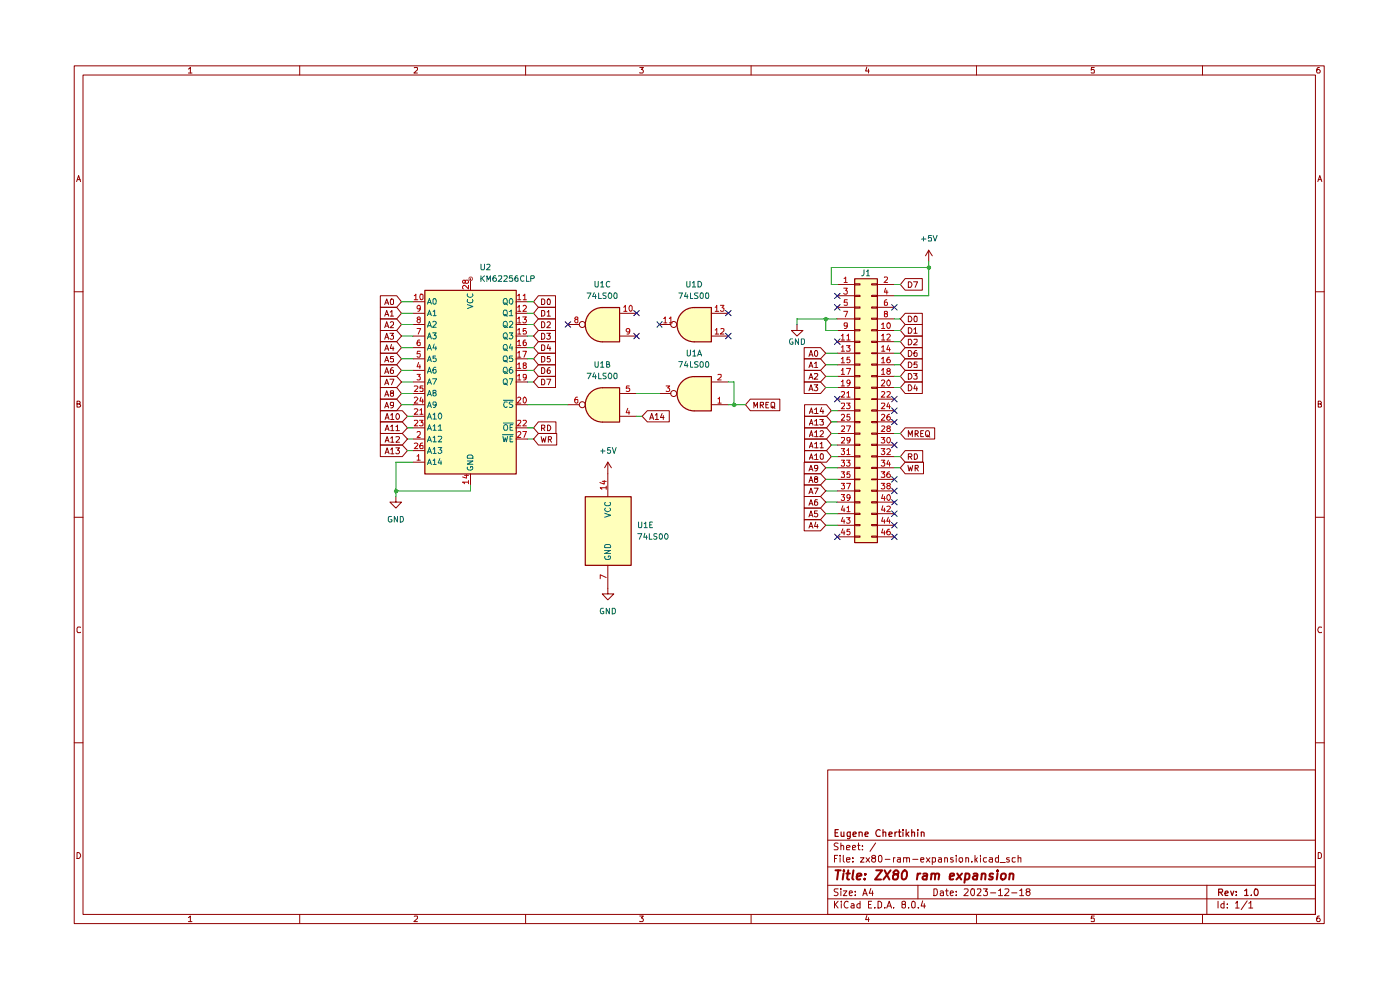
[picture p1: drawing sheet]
<svg xmlns="http://www.w3.org/2000/svg" width="297mm" height="210mm" viewBox="0 0 297 210" stroke-linecap="round" stroke-linejoin="round" font-family="sans-serif">
<g fill="none" stroke="#910000" stroke-width=".21">
<path d="M15.7 14h265.2v181.9h-265.2zM17.6 15.9h261.5v178.1h-261.5zM40 14.6l.4-.3v1.2M40 15.5h.7M63.6 14v1.9M87.9 14.4l.6-.1 .1 .5-.8 .7h.8M111.5 14v1.9M135.7 14.3h.8l-.4 .4 .4 .3-.1 .4h-.7M159.3 14v1.9M183.9 14.2l-.3 .9h.8M184.2 14.6v.9M207.2 14v1.9"/>
<path d="M232.2 14.3h-.6l-.1 .6 .1-.2h.4l.2 .2v.5h-.7M255.1 14v1.9M279.9 14.3a.55 .55 0 0 0-.6 .5l.2 .7h.4l.2-.3v-.2l-.3-.3h-.2l-.3 .3M16.3 38.5l.4-1.2 .4 1.2M16.4 38.1h.6M279.6 38.5l.4-1.2 .4 1.2M279.7 38.1h.5M15.7 61.9h1.9M279.1 61.9h1.8M16.3 85.7h.6v-.5l-.6-.1v1.3h.5l.3-.5-.3-.2M279.7 85.7h.5l.1-.4-.2-.2h-.4v1.3h.5l.1-.1v-.5l-.2-.1M15.7 109.7h1.9"/>
<path d="M279.1 109.7h1.8M17.1 133.1l-.6-.1-.2 .3v.6l.2 .3 .6-.1M280.3 133.1l-.5-.1-.2 .5 .2 .7 .5-.1M15.7 157.6h1.9M279.1 157.6h1.8M175.6 163.3h103.5v30.7h-103.5zM175.6 178.2h103.5M177.8 178.9l-.6-.1-.2 .4v.2a.56 .56 0 0 1 .6 .2 .56 .56 0 0 1 0 .7h-.6M178.4 179.5l.2-.2 .4 .2v.8M178.4 178.8v1.5M179.6 179.8l.7-.1v-.3l-.5-.1-.2 .2 .1 .8h.6M180.8 179.8l.7-.1-.1-.4h-.4l-.2 .2v.6l.1 .2h.5"/>
<path d="M181.9 179.3h.6M182.1 178.8v1.3l.1 .2h.3M183 179.4v.1M185.8 178.8l-1.2 1.8M16.3 180.8a.65 .65 0 0 1 .8 .7 .65 .65 0 0 1-.8 .6zM40 194.6l.4-.3v1.2M40 195.5h.7M63.6 194v1.9M87.9 194.4l.6-.1 .1 .5-.8 .7h.8M111.5 194v1.9M135.7 194.3h.8l-.4 .4 .4 .3-.1 .4h-.7M159.3 194v1.9"/>
<path d="M175.6 190.7h103.5M175.6 187.8h103.5M175.6 183.9h103.5M177 191.2v1.4M177 182.1h.5M177.2 191.9l.6 .7M177.7 181.4h-.7v1.5M177.8 188.5l-.8 .1v.5l.6 .2 .2 .4-.3 .3-.5-.1M177.8 191.2l-.8 .8M178.2 181.4v.2M178.2 181.9v1M178.4 188.5v.1"/>
<path d="M178.4 189v1M178.5 191.2v.1M178.5 191.7v.9M178.9 189h.8l-.8 1h.8M178.9 181.4v1.2l.3 .3M179.6 182.4l.7-.1v-.4h-.6l-.1 .2 .1 .7h.6M179.9 191.3a.7 .7 0 0 0-.9 .5 .7 .7 0 0 0 .6 .8l.3-.1M180.2 189.5l.6-.2-.1-.3-.4 .1-.1 .6 .1 .3 .5-.1M180.6 191.8l.4-.1 .2 .2v.7M180.9 182.7v.2M180.9 181.9v.2M181.2 192l-.7 .3 .2 .3 .5-.1"/>
<path d="M181.4 189.8v.2M181.4 189.1v.1M182.5 191.8a.45 .45 0 0 0-.7 .1l.1 .6h.6M182.5 191.2v1.4M182.5 181.9h.8l-.8 1h.8M183 180.2v.1M183 190l.5-1.5 .5 1.5M183.1 189.6h.8M183.7 181.9l.8 1M183.9 194.2l-.3 .9h.8M184.2 194.6v.9M184.2 191.9h.5"/>
<path d="M184.5 181.9l-.8 1M184.7 188.5l-.3 1h.8M184.9 191.2h-.7v1.4h.7M185.1 189v1M185.2 182l-.2-.1-.1-.2a.46 .46 0 0 1 .4-.3 .46 .46 0 0 1 .5 .3l-.1 .2-.8 .4v.3a.46 .46 0 0 0 .4 .3 .46 .46 0 0 0 .5-.3v-.3l-.3-.3M185.6 192.5v.1M186.3 191.2h.3l.4 .3v.8l-.4 .3h-.3zM186.3 181.7l.4-.3a.8 .8 0 0 1 .4 .8 .8 .8 0 0 1-.4 .7l-.4-.3zM187.7 192.5v.1M187.8 182.3h1M188.1 192.6l.5-1.4 .5 1.4M188.3 192.2h.7"/>
<path d="M189.6 192.5v.1M189.6 181.9v1M189.9 181.9h-.2l-.1 .3M190.4 181.9h.6v1M191 182.3h-.4l-.3 .2 .3 .4 .4-.1M191.6 191.9l-.3-.2v-.4l.3-.1 .4 .1v.5l-.7 .1v.6a.48 .48 0 0 0 .7 0 .48 .48 0 0 0 0-.6h-.1M191.7 182l.6-.1 .1 1M191.7 181.9v1M192.4 182.1v-.2h.5l.1 1M192.8 192.5v.1M193.5 191.3l.3-.1 .3 .2v1.1h-.6zM193.6 182.3h1.1"/>
<path d="M194.7 187.8v2.9M194.8 192.5v.1M195.3 182.4l.7-.1-.1-.4h-.5l-.1 .2 .1 .7h.5M195.7 191.1l-.3 1.1h.9M196.1 191.7v.9M196.5 181.9l.8 1M197.3 181.9l-.8 1M197.8 182.8l.4 .1 .3-.2-.1-.8h-.6v1.5M198.1 188.5h.5a.83 .83 0 0 1 .2 .9 .83 .83 0 0 1-.7 .6zM199.1 181.9h.5l.1 1M199.5 189.1h.6v.9M199.7 182.3h-.5l-.2 .2 .2 .4 .5-.1"/>
<path d="M200.1 189.3l-.6 .2v.4h.6M200.4 182l.5-.1 .1 1M200.4 181.9v1M200.6 189h.6M200.8 188.5v1.2l.4 .3M201.6 189.5l.7-.2-.1-.2-.4-.1-.2 .2 .1 .7h.5M202.2 181.9h-.5v.4l.6 .3-.3 .3-.3-.1M202.9 189.8v.2M202.9 189.1v.1M202.9 181.4v.2M202.9 181.9v1M203.5 182l.6-.1v.9a.45 .45 0 0 1-.6-.2z"/>
<path d="M204.6 188.6l.6-.1 .2 .4-.9 1.1h.9M204.9 182l.5-.1 .1 1M204.9 181.9v1M206.1 188.6l.5-.1a1.1 1.1 0 0 1-.2 1.5l-.3-.2-.2-.4zM206.2 182.7v.2M206.8 181.4v1.5M207 182.3l.3 .6M207.2 194v1.9M207.3 188.6l.7-.1 .1 .4-.8 1.1h.8M207.3 181.9l-.5 .6M208 181.4v.2M208 181.9v1"/>
<path d="M208.6 188.5h.9l-.5 .6 .5 .1v.6l-.3 .2h-.4l-.2-.2M209.3 181.9h-.5l-.2 .3v.4l.3 .3 .4-.1M209.9 181.9h.6l.1 1M210.1 189.4h1.1M210.6 182.3h-.5l-.3 .2 .3 .4 .5-.1M211.8 188.9l.5-.4v1.5M211.8 181.9h-.6v.3v.6h.6M211.8 190h.9M211.8 181.4v1.5M212.2 183h1.1M213.2 188.6l.7-.1 .1 .4-.9 1.1h.9M214.1 181.9h-.5l-.1 .2 .6 .4v.3h-.6"/>
<path d="M214.6 189.4h1.1M215.4 181.9h-.6l-.1 .3 .1 .6h.6M216 182l.6-.1v1M216 181.4v1.5M216.3 188.9l.4-.4v1.5M216.3 190h.9M218 189.1l-.3-.2 .1-.4 .6 .1 .1 .3-.2 .2a.46 .46 0 0 0-.7 .5 .46 .46 0 0 0 .7 .4 .46 .46 0 0 0 .3-.4 .46 .46 0 0 0-.3-.5M232.2 194.3h-.6l-.1 .6 .1-.2h.4l.2 .2v.5h-.7M255.1 194v1.9M256 187.8v6.2M258.4 191.2v1.4M259.7 191.8l-.5-.1-.2 .2 .1 .6h.6"/>
<path d="M259.7 191.2v1.4M260.3 192.5v.1M260.3 191.8v.1M262.1 191.6l.4-.4v1.4M262.1 192.6h.8M264.6 191.1l-1.3 1.9M264.9 191.6l.4-.2v-.2v1.4M264.9 192.6h.9M279.7 180.8h.3l.3 .4v.6l-.3 .3h-.3zM279.9 194.3a.55 .55 0 0 0-.6 .5l.2 .7h.4l.2-.3v-.2l-.3-.3h-.2l-.3 .3"/>
</g>
<g fill="none" stroke="#910000" stroke-width=".25">
<path d="M177.2 176.7h.5M177.8 176h-.6v1.4h.6M178.4 176.5l.1 .9 .5-.1M179 176.5v.9M180.4 176.5v1.2l-.3 .2-.3-.1M180.4 176.6l-.4-.1-.3 .2 .1 .7h.6M181 177l.6-.2-.1-.3-.5 .2v.5l.1 .2h.5M182.2 176.7l.3-.2 .4 .2v.7M182.2 176.5v.9M183.5 177l.7-.2-.2-.3h-.3l-.2 .2v.5l.1 .2h.5M186.7 176.1h-.1a.73 .73 0 0 0-.8 .4 .73 .73 0 0 0 .3 .9l.6-.1M187.3 176.7l.3-.2 .3 .1v.8"/>
<path d="M187.3 176v1.4M188.6 177l.7-.2-.1-.2-.4-.1-.2 .2 .1 .7h.5M189.9 176.5v.9M190.3 176.5l-.4 .2M190.5 176.5h.6M190.8 176v1.4h.3M191.6 176v.1M191.6 176.5v.9M192.2 176v1.4M192.4 176.9l.4 .5M192.8 176.5l-.6 .5M193.4 176.7l.3-.2 .3 .1v.8"/>
<path d="M193.4 176v1.4M194.7 176v.1M194.7 176.5v.9M195.5 176.7l.1-.2 .4 .2v.7M195.5 176.5v.9M258.5 189.3h.7l.2-.3-.1-.3-.8-.1v1.3M258.9 189.3l.5 .6M259.9 189.5l.7-.1-.2-.4-.4 .1-.1 .7 .1 .1h.5M261.1 189l.3 .9 .3-.9M262.3 189.9h.1M262.3 189.1v.2M264 188.9l.5-.3v1.3"/>
<path d="M264 189.9h.8M265.5 189.9h.1M266.2 188.6a.73 .73 0 0 1 .8 .5 .73 .73 0 0 1-.3 .8h-.5l-.1-.5z"/>
</g>
<g fill="none" stroke="#910000" stroke-width=".42">
<path d="M177.2 184.6h1.1M177.8 184.6l-.2 2M178.9 185.3l-.1 1.3M179 184.6v.3M179.5 185.3h.8M180 184.6l-.3 1.7 .4 .3M181.1 184.6l-.3 1.7 .3 .3M181.7 186l1.1-.3-.1-.3a.6 .6 0 0 0-.9 .1v1h.7M183.4 186.4v.2M183.6 185.4l.1 .1h-.2l.1-.1-.1 .1M185.9 184.6h1.3l-1.6 2h1.3M187.7 184.6l1 2"/>
<path d="M188.9 184.6l-1.5 2M189.9 185.5l-.4-.5 .4-.4h.4l.3 .5-.1 .3-1 .2-.1 .8 .3 .2h.4l.4-.4v-.4l-.3-.3M191.6 184.8l.5-.2 .2 .3a1.29 1.29 0 0 1-.5 1.7l-.4-.2a1.44 1.44 0 0 1 .2-1.6zM194.7 185.3l-.2 1.3M195.3 185.3l-.4 .1-.2 .2M195.9 185.4h.7v1.2M196.6 185.7a.85 .85 0 0 0-.9 .4l.3 .5 .6-.1M197.6 185.5l.3-.2 .4 .1v1.2M197.7 185.3l-.2 1.3M198.4 185.5a.47 .47 0 0 1 .4-.2 .47 .47 0 0 1 .5 .2l-.2 1.1M201.5 186l.9-.3v-.3l-.6-.1-.3 .2v1h.7M203.1 185.3l.8 1.3"/>
<path d="M204.1 185.3l-1.2 1.3M204.8 185.4l.6-.1 .2 .2v.7l-.4 .4-.5-.1M204.8 185.3l-.2 1.9M206.5 185.4h.8l-.1 1.2M207.3 185.7a.85 .85 0 0 0-.9 .4l.2 .5 .6-.1M208.2 185.5l.4-.2 .4 .1v1.2M208.3 185.3l-.1 1.3M210.7 185.4l-.5-.1-.3 .2 .2 .5 .5 .1-.1 .4h-.7M211.6 184.6v.3M211.6 185.3l-.1 1.3M212.5 185.5l.6-.2 .3 .3-.1 .6-.4 .4-.4-.1-.2-.3zM214.2 185.5l.3-.2 .4 .1v1.2"/>
<path d="M214.2 185.3l-.1 1.3"/>
</g>
<g fill="#ffb">
<path d="M125.2 83.3a3.6 3.6 0 0 1 2.5-1.1v7.3a3.6 3.6 0 0 1-3.3-2.3 3.6 3.6 0 0 1 .8-3.9z"/>
<path d="M127.8 82.2h3.6v7.3h-3.6z"/>
<path d="M90.1 61.5h19.4v39h-19.4z"/>
<path d="M124.1 105.3h9.8v14.6h-9.8z"/>
<path d="M125.2 66.3a3.6 3.6 0 0 1 2.5-1.1v7.3a3.6 3.6 0 0 1-3.3-2.3 3.6 3.6 0 0 1 .8-3.9z"/>
<path d="M127.8 65.2h3.6v7.3h-3.6z"/>
<path d="M144.7 80.9a3.6 3.6 0 0 1 2.5-1.1v7.3a3.6 3.6 0 0 1-3.3-2.2 3.6 3.6 0 0 1 .8-4z"/>
<path d="M147.2 79.8h3.7v7.3h-3.7z"/>
<path d="M144.7 66.3a3.6 3.6 0 0 1 2.5-1.1v7.3a3.6 3.6 0 0 1-3.3-2.3 3.6 3.6 0 0 1 .8-3.9z"/>
<path d="M147.2 65.2h3.7v7.3h-3.7z"/>
<path d="M181.3 59.1h4.8v56h-4.8z"/>
</g>
<path d="M181.3 59.1h4.8v56h-4.8zM90.1 61.6h19.4v38.9h-19.4zM127.8 65.2a3.6 3.6 0 0 0-3.6 3.7 3.6 3.6 0 0 0 3.6 3.6M127.8 65.2h3.6v7.3h-3.6M144.7 66.3a3.6 3.6 0 0 1 2.6-1.1h3.6v7.3h-3.6a3.6 3.6 0 0 1-3.4-2.2 3.6 3.6 0 0 1 .8-4zM127.8 82.3a3.6 3.6 0 0 0-3.6 3.6 3.6 3.6 0 0 0 3.6 3.6M127.8 82.3h3.6v7.2h-3.6M144.7 81a3.6 3.6 0 0 1 2.6-1.1h3.6v7.3h-3.6a3.6 3.6 0 0 1-3.4-2.3 3.6 3.6 0 0 1 .8-3.9zM124.2 105.4h9.7v14.5h-9.7z" fill="none" stroke="#910000" stroke-width=".25"/>
<g fill="none" stroke="#910000" stroke-width=".21">
<path d="M99.8 59.1v2.4M192 59.1h3.7v2.4h-3.7l-1-1.1zM192.7 59.8a.66 .66 0 0 1 .7 .4 .66 .66 0 0 1-.2 .8h-.5zM193.8 59.8h.8l-.5 1.2M197 53.1l-.7 1.2M197 53.1v2.4M197 53.1l.8 1.2M80.7 72.5h3.5l1 1.2-1 1.2h-3.5zM80.7 77.4h3.5l1 1.2-1 1.2h-3.5zM80.7 70.1h3.5l1 1.2-1 1.2h-3.5zM80.7 74.9h3.5l1 1.2-1 1.3h-3.5zM80.7 65.2h3.5l1 1.3-1 1.1h-3.5z"/>
<path d="M80.7 67.6h3.5l1 1.2-1 1.3h-3.5zM80.7 62.7h3.5l1 1.3-1 1.2h-3.5zM80.7 79.8h3.5l1 1.2-1 1.2h-3.5zM81.6 74.3l.4-1.2 .5 1.2M81.6 79.2l.4-1.2 .5 1.2M81.6 72l.4-1.3 .5 1.3M81.6 76.8l.4-1.2 .5 1.2M81.6 67.1l.4-1.2 .5 1.2M81.6 69.5l.4-1.3 .5 1.3M81.6 64.6l.4-1.2 .5 1.2M81.8 74h.6M81.8 78.9h.6"/>
<path d="M81.8 71.5h.6M81.8 76.5h.6M81.8 66.7h.6M81.8 69.2h.6M81.8 64.3h.6M82.7 70.7h.8l-.4 .5 .4 .1v.5l-.3 .2h-.3l-.2-.2M82.8 66.2l.3-.3v1.2M82.8 68.4l.2-.2 .4 .1 .1 .5-.8 .7h.8M82.8 67.1h.7M82.9 63.5l.3-.1 .3 .3v.7l-.2 .2-.4-.1zM83.1 73.1l-.3 .8h.8M83.4 78a.72 .72 0 0 0-.6 .5 .72 .72 0 0 0 .3 .7l.4-.1-.1-.5a.36 .36 0 0 0-.6 .1"/>
<path d="M83.4 73.6v.7M83.5 75.6h-.6l-.1 .5h.7v.6h-.7M87.6 64h2.5M87.6 66.5h2.5M87.6 68.8h2.5M87.6 71.3h2.5M87.6 73.7h2.5M87.6 76.1h2.5M87.6 78.6h2.5M109.5 64h2.4M109.5 66.5h2.4M109.5 68.8h2.4"/>
<path d="M109.5 71.3h2.4M109.5 73.7h2.4M109.5 76.1h2.4M109.5 78.6h2.4M114.2 65.2h3.7v2.4h-3.7l-1-1.1zM114.2 72.5h3.7v2.4h-3.7l-1-1.2zM114.2 79.8h3.7v2.4h-3.7l-1-1.2zM114.2 74.9h3.7v2.5h-3.7l-1-1.3zM114.2 77.4h3.7v2.4h-3.7l-1-1.2zM114.2 67.6h3.7v2.5h-3.7l-1-1.3zM114.2 62.7h3.7v2.5h-3.7l-1-1.2zM114.2 70.1h3.7v2.4h-3.7l-1-1.2z"/>
<path d="M114.9 65.9h.5l.2 .2v.7l-.4 .3h-.3zM114.9 73.1h.3l.4 .3v.7l-.2 .2h-.5zM114.9 75.6h.5l.2 .3v.6l-.4 .3h-.3zM114.9 78h.3l.4 .3v.6l-.4 .3h-.3zM114.9 68.2h.3l.4 .4v.6l-.4 .3h-.3zM114.9 63.4h.3l.4 .3v.6l-.2 .3h-.5zM114.9 70.7h.3l.4 .3v.6l-.4 .4h-.3zM116 70.7h.8l-.5 .5h.4v.7l-.5 .1-.2-.2M116.1 66.2l.3-.3v1.2M116.1 68.4l.4-.2 .3 .5-.8 .8h.8M116.1 67.1h.7M116.2 63.5l.3-.1a.86 .86 0 0 1 .1 1.2l-.4-.1z"/>
<path d="M116.3 73.1l-.2 .8h.7M116.7 75.6h-.5l-.1 .5h.6v.6h-.6M116.7 78a.72 .72 0 0 0-.6 .5 .72 .72 0 0 0 .2 .7h.4l.1-.5a.35 .35 0 0 0-.4-.2 .35 .35 0 0 0-.3 .2M116.7 73.6v.7M120.5 68.8h2.3M131.4 66.5h3.6M131.4 71.3h3.6M139.9 68.8h2.4M150.9 66.5h3.6M150.9 71.3h3.6M169.1 68.8v1.3h1.2l-1.2 1.2-1.2-1.2h1.2M170.6 76.1h3.5l1.1 1.3-1.1 1.2h-3.5z"/>
<path d="M170.6 73.7h3.5l1.1 1.2-1.1 1.2h-3.5zM170.6 78.6h3.5l1.1 1.2-1.1 1.2h-3.5zM171.6 78l.4-1.2 .5 1.2M171.6 75.6l.4-1.3 .5 1.3M171.7 77.6h.6M171.7 75.3h.6M172.8 77.1l.3-.3v1.2M172.8 79.3l.6-.1 .1 .4-.8 .8h.8M172.8 78h.7M173.1 74.3a.68 .68 0 0 1 .4 .7 .68 .68 0 0 1-.4 .6l-.3-.2v-.8zM177.6 60.4h3.7M177.6 70.1h3.7"/>
<path d="M177.6 72.5h3.7M177.6 74.9h3.7M177.6 77.4h3.7M177.6 79.8h3.7M177.6 62.7h3.7M177.6 65.2h3.7M177.6 67.6h3.7M181.3 79.7h1.2v.2h-1.2zM181.3 77.2h1.2v.3h-1.2zM181.3 74.8h1.2v.2h-1.2zM181.3 72.4h1.2v.2h-1.2zM181.3 69.9h1.2v.3h-1.2z"/>
<path d="M181.3 67.5h1.2v.2h-1.2zM181.3 65.1h1.2v.3h-1.2zM181.3 62.7h1.2v.2h-1.2zM181.3 60.2h1.2v.2h-1.2zM184.9 79.7h1.2v.2h-1.2zM184.9 77.2h1.2v.3h-1.2zM184.9 74.8h1.2v.2h-1.2zM184.9 72.4h1.2v.2h-1.2zM184.9 69.9h1.2v.3h-1.2zM184.9 67.5h1.2v.2h-1.2zM184.9 65.1h1.2v.3h-1.2zM184.9 62.7h1.2v.2h-1.2z"/>
<path d="M184.9 60.2h1.2v.2h-1.2zM186.1 60.4h3.6M186.1 70.1h3.6M186.1 72.5h3.6M186.1 74.9h3.6M186.1 77.4h3.6M186.1 79.8h3.6M186.1 62.7h3.6M186.1 65.2h3.6M186.1 67.6h3.6M192 68.8h3.7v2.5h-3.7l-1-1.2zM192 66.5h3.7v2.3h-3.7l-1-1.2z"/>
<path d="M192 71.3h3.7v2.4h-3.7l-1-1.2zM192 76.1h3.7v2.5h-3.7l-1-1.2zM192 73.7h3.7v2.4h-3.7l-1-1.2zM192 78.6h3.7v2.4h-3.7l-1-1.2zM192.7 69.5a.66 .66 0 0 1 .7 .4 .66 .66 0 0 1-.2 .8h-.5zM192.7 67.1a.66 .66 0 0 1 .7 .3 .66 .66 0 0 1-.2 .8h-.5zM192.7 72h.5a.66 .66 0 0 1 .2 .8 .66 .66 0 0 1-.7 .3zM192.7 76.8a.66 .66 0 0 1 .7 .4 .66 .66 0 0 1-.2 .8h-.5zM192.7 74.3a.65 .65 0 0 1 .8 .7 .65 .65 0 0 1-.8 .6zM192.7 79.2h.5a.66 .66 0 0 1 .2 .8 .66 .66 0 0 1-.7 .4zM193.8 79.2h.8l-.5 .5 .5 .1v.5h-.8M193.9 69.8l.3-.3v1.2"/>
<path d="M193.9 72h.6l.1 .5-.8 .6h.8M193.9 70.7h.7M194 67.1h.3l.3 .2v.8l-.2 .1h-.4zM194.5 74.3h-.3a.93 .93 0 0 0-.2 1.2l.4 .1 .2-.2v-.5l-.6-.1-.1 .2M194.6 76.8h-.6l-.1 .6 .2-.2h.3l.2 .2v.5h-.7M80.7 91.9h4.6l1.1 1.2-1.1 1.3h-4.6zM80.7 89.5h4.6l1.1 1.3-1.1 1.1h-4.6zM80.7 94.4h4.6l1.1 1.2-1.1 1.3h-4.6zM80.7 82.2h3.5l1 1.3-1 1.2h-3.5zM80.7 87.1h4.6l1.1 1.2-1.1 1.2h-4.6zM80.7 84.7h3.5l1 1.1-1 1.3h-3.5zM81.6 84.1l.4-1.2 .5 1.2"/>
<path d="M81.6 86.5l.4-1.2 .5 1.2M81.6 81.6l.4-1.2 .5 1.2M81.7 93.8l.4-1.2 .4 1.2M81.7 91.4l.4-1.2 .4 1.2M81.7 96.3l.4-1.3 .4 1.3M81.7 89l.4-1.3 .4 1.3M81.8 88.6h.6M81.8 93.5h.6M81.8 91h.6M81.8 95.9h.6M81.8 83.7h.6M81.8 86.2h.6"/>
<path d="M81.8 81.3h.6M82.7 80.4h.9l-.5 1.2M82.9 93l.3-.4v1.2M82.9 90.5l.3-.3v1.2M82.9 95.4l.3-.4v1.3M82.9 88.1l.3-.4v1.3M82.9 89h.7M82.9 93.8h.7M82.9 91.4h.7M82.9 96.3h.7M83.1 83.4l-.3-.3 .1-.2 .6 .1v.3l-.3 .1a.35 .35 0 0 0-.4 .4 .35 .35 0 0 0 .6 .2l.1-.5-.3-.1M83.5 85.8l-.1 .2h-.5v-.7l.6 .1v.8l-.2 .2-.4 .1"/>
<path d="M84 92.7l.6-.1 .1 .2v.3l-.7 .7h.7M84 90.5l.3-.3v1.2M84 95h.7l-.4 .5 .4 .1v.4l-.2 .3h-.3l-.2-.2M84 91.4h.7M84.2 87.8l.1-.1a.68 .68 0 0 1 .5 .6 .68 .68 0 0 1-.5 .7 .81 .81 0 0 1-.1-1.2zM87.6 88.3h2.5M87.6 83.5h2.5M87.6 85.8h2.5M87.6 98h2.5M87.6 81h2.5M87.6 93.1h2.5M87.6 90.8h2.5"/>
<path d="M87.6 95.6h2.5M109.5 85.8h2.4M109.5 81h2.4M109.5 93.1h2.4M109.5 90.8h2.4M114.2 91.9h3.9v2.5h-3.9l-1-1.3zM114.2 89.5h3.7v2.4h-3.7l-1-1.1zM114.8 92.6l.3 1.2 .2-.8 .3 .8 .2-1.2M114.9 80.4h.3l.4 .4v.6l-.2 .2h-.5zM114.9 90.8h.5l.2-.1v-.4l-.7-.1v1.2M115.2 90.8l.4 .6M116 80.4h.8l-.5 1.2"/>
<path d="M116.2 90.2a.66 .66 0 0 1 .6 .4 .66 .66 0 0 1-.2 .8h-.4zM116.3 93.2h.5l.2-.4-.2-.2h-.5v1.2M116.6 93.2l.4 .6M120.5 85.8h2.3M128.9 98v7.3M128.9 98l-.6 1.2M128.9 98l.8 1.2M131.4 88.3h3.6M131.4 83.5h3.6M137.3 87.1h4.7v2.4h-4.7l-1.1-1.2zM137.8 89l.5-1.3 .4 1.3M137.9 88.6h.6"/>
<path d="M139 88.1l.4-.4v1.3M139 89h.7M139.9 83.5h2.4M140.5 87.7l-.4 .9h.8M140.7 88.1v.9M150.9 85.8h3.6M150.9 81h3.6M159.2 84.7h6.2v2.4h-6.2l-1-1.3zM159.9 86.5v-1.2l.4 .9 .4-.9v1.2M161.3 85.9l.7-.1v-.4l-.7-.1v1.2M161.5 85.9l.5 .6M162.5 85.8h.4"/>
<path d="M163.1 85.3h-.6v1.2h.6M163.7 86.2l.7 .4M163.7 85.3h.5l.1 .2v.9l-.2 .1-.5-.1v-.9zM170.6 98h3.5l1.1 1.2-1.1 1.3h-3.5zM170.6 81h3.5l1.1 1.2-1.1 1.3h-3.5zM170.7 95.6h4.6l1.1 1.3-1.1 1.1h-4.6zM170.7 93.1h4.6l1.1 1.3-1.1 1.2h-4.6zM170.7 90.8h4.6l1.1 1.1-1.1 1.2h-4.6zM170.7 85.8h4.6l1.1 1.3-1.1 1.2h-4.6zM170.7 88.3h4.6l1.1 1.2-1.1 1.3h-4.6zM171.6 99.9l.4-1.2 .5 1.2M171.6 80.4l.4-1.2 .5 1.2"/>
<path d="M171.6 82.9l.4-1.3 .5 1.3M171.7 97.4l.4-1.1 .4 1.1M171.7 95l.4-1.2 .4 1.2M171.7 92.6l.4-1.2 .4 1.2M171.7 87.7l.4-1.2 .4 1.2M171.7 90.2l.4-1.2 .4 1.2M171.7 99.6h.6M171.7 80.1h.6M171.7 82.5h.6M171.8 97.1h.6M171.8 94.7h.6M171.8 92.3h.6"/>
<path d="M171.8 87.4h.6M171.8 89.8h.6M172.7 81.6h.8l-.4 .5 .4 .3-.1 .4-.5 .1-.2-.2M172.8 96.6l.4-.3v1.1M172.8 94.1l.4-.3v1.2M172.8 91.7l.4-.3v1.2M172.8 86.9l.4-.4v1.2M172.8 89.3l.4-.3v1.2M172.8 97.4h.8M172.8 95h.8M172.8 92.6h.8M172.8 87.7h.8"/>
<path d="M172.8 90.2h.8M173.5 99.2l-.1 .2h-.5l-.1-.6 .6-.1 .1 .2-.2 .9-.4 .1M173.9 89h.8l-.4 .4 .4 .1v.6h-.8M174 94.1l.3-.3v1.2M174 91.5l.2-.1h.3l.2 .1v.4l-.8 .7h.8M174 95h.7M174.1 96.3h.5l.1 .9a.35 .35 0 0 1-.5 .2 .35 .35 0 0 1-.2-.4zM174.3 86.4l-.3 .9h.7M174.6 86.9v.8M177.6 91.9h3.7M177.6 82.2h3.7M177.6 84.7h3.7"/>
<path d="M177.6 87.1h3.7M177.6 89.5h3.7M177.6 94.4h3.7M177.6 96.9h3.7M177.6 99.2h3.7M181.3 99.1h1.2v.3h-1.2zM181.3 96.7h1.2v.2h-1.2zM181.3 94.2h1.2v.3h-1.2zM181.3 91.9h1.2v.2h-1.2zM181.3 89.4h1.2v.3h-1.2zM181.3 86.9h1.2v.3h-1.2zM181.3 84.6h1.2v.1h-1.2z"/>
<path d="M181.3 82.1h1.2v.3h-1.2zM184.9 99.1h1.2v.3h-1.2zM184.9 96.7h1.2v.2h-1.2zM184.9 94.2h1.2v.3h-1.2zM184.9 91.9h1.2v.2h-1.2zM184.9 89.4h1.2v.3h-1.2zM184.9 86.9h1.2v.3h-1.2zM184.9 84.6h1.2v.1h-1.2zM184.9 82.1h1.2v.3h-1.2zM186.1 91.9h3.6M186.1 82.2h3.6M186.1 84.7h3.6"/>
<path d="M186.1 87.1h3.6M186.1 89.5h3.6M186.1 94.4h3.6M186.1 96.9h3.6M186.1 99.2h3.6M192 95.6h3.7v2.4h-3.7l-1-1.1zM192 98h3.9v2.5h-3.9l-1-1.3zM192 90.8h6.3v2.3h-6.3l-1-1.2zM192 81h3.7v2.5h-3.7l-1-1.3zM192.6 98.7l.3 1.2 .2-.8 .3 .8 .2-1.2M192.7 96.9h.6l.2-.2-.1-.4h-.7v1.1M192.7 92.6v-1.2l.4 .9 .4-.9v1.2"/>
<path d="M192.7 81.6a.65 .65 0 0 1 .8 .7 .65 .65 0 0 1-.8 .6zM193 96.9l.5 .5M194 96.3h.4a.66 .66 0 0 1 .2 .7 .66 .66 0 0 1-.6 .4zM194.1 99.3l.6-.1v-.5h-.6v1.2M194.1 92l.6-.1v-.5h-.6v1.2M194.1 81.6l-.2 .9h.7M194.4 99.3l.4 .6M194.4 92l.4 .6M194.5 82v.9M195.3 91.9h.4M195.9 91.4h-.6v1.2h.6M196.4 91.5l.5-.1a.86 .86 0 0 1 0 1.2 .46 .46 0 0 1-.6-.4z"/>
<path d="M196.6 92.3l.7 .4M84 105.3v1.2h1.2l-1.2 1.3-1.3-1.3h1.3M99.8 100.5v2.4M128.9 119.9v6.1h1.3l-1.3 1.3-1.1-1.3h1.1M170.6 110.2h3.5l1.1 1.2-1.1 1.2h-3.5zM170.6 105.3h3.5l1.1 1.2-1.1 1.3h-3.5zM170.6 107.8h3.5l1.1 1.2-1.1 1.2h-3.5zM170.6 100.5h3.5l1.1 1.2-1.1 1.2h-3.5zM170.6 102.9h3.5l1.1 1.2-1.1 1.2h-3.5zM171.6 112l.4-1.2 .5 1.2M171.6 107.2l.4-1.2 .5 1.2M171.6 109.6l.4-1.2 .5 1.2"/>
<path d="M171.6 102.4l.4-1.3 .5 1.3M171.6 104.7l.4-1.2 .5 1.2M171.7 111.7h.6M171.7 106.8h.6M171.7 109.3h.6M171.7 101.9h.6M171.7 104.4h.6M172.7 103.5h.9l-.6 1.2M173 101.6l-.2-.1v-.2l.2-.2 .4 .1v.4h-.4l-.2 .2v.4l.2 .2 .4-.1 .1-.2v-.2l-.3-.3M173.1 110.7l-.3 1h.8M173.4 106h-.4l-.2 .3v.8h.6v-.6l-.4-.1-.2 .3M173.4 108.4h-.6v.6l.4-.1 .3 .2-.1 .5h-.4l-.2-.1"/>
<path d="M173.4 111.2v.8M177.6 101.7h3.7M177.6 104.1h3.7M177.6 106.5h3.7M177.6 109h3.7M177.6 111.4h3.7M177.6 113.9h3.7M181.3 113.7h1.2v.3h-1.2zM181.3 111.2h1.2v.3h-1.2zM181.3 108.9h1.2v.2h-1.2zM181.3 106.4h1.2v.3h-1.2zM181.3 104h1.2v.2h-1.2z"/>
<path d="M181.3 101.6h1.2v.2h-1.2zM184.9 113.7h1.2v.3h-1.2zM184.9 111.2h1.2v.3h-1.2zM184.9 108.9h1.2v.2h-1.2zM184.9 106.4h1.2v.3h-1.2zM184.9 104h1.2v.2h-1.2zM184.9 101.6h1.2v.2h-1.2zM186.1 101.7h3.6M186.1 104.1h3.6M186.1 106.5h3.6M186.1 109h3.6M186.1 111.4h3.6"/>
<path d="M186.1 113.9h3.6"/>
<circle cx="123.5" cy="68.8" r=".64"/>
<circle cx="142.9" cy="68.8" r=".64"/>
<circle cx="123.5" cy="85.8" r=".64"/>
<circle cx="142.9" cy="83.5" r=".64"/>
</g>
<g fill="none" stroke="#b90000" stroke-width=".21">
<path d="M98.7 59.7l.1-.3h.4l.2 .5-.3 .2h-.2l-.2-.1-.2-.6-.3 .1a.34 .34 0 0 0 0 .5 .34 .34 0 0 0 .4 0l.1-.1M179.1 59.1l.3-.3v1.1M179.1 59.9h.6M187.6 58.8h.5l.2 .3-.8 .8h.8M87.9 62.7l.3-.3v1.2M87.9 63.6h.7M88.5 79.4h.7l-.4 .4 .4 .2v.5h-.7M88.5 69.7h.7l-.5 1.2M88.7 67.7l-.2-.2 .2-.3h.3l.2 .4-.5 .1-.2 .3v.2l.2 .3 .5-.2v-.4l-.2-.2M88.8 76.9l-.3 .9h.7M89.1 72.1l-.5 .1-.1 .9 .2 .2 .5-.1v-.6h-.5l-.2 .2M89.1 77.4v.7"/>
<path d="M89.2 62.5l.4-.1 .1 .2v.7a.35 .35 0 0 1-.4 .3 .35 .35 0 0 1-.2-.4zM89.2 74.5h-.6l-.1 .6 .6-.1 .1 .6-.2 .2h-.4l-.1-.2M89.2 65.4l-.1 .1h-.5l-.1-.1v-.4l.2-.2 .5 .1v.8l-.2 .3h-.4M99.4 60.5v.8l-.9-.8-.4 .3v.3l.2 .2M109.8 62.7l.3-.3v1.2M109.8 65.2l.3-.4v1.2M109.8 67.6l.3-.4v1.3M109.8 70l.3-.3v1.2M109.8 72.5l.3-.4v1.2M109.8 74.8l.3-.3v1.3M109.8 77.3l.3-.3v1.1M109.8 79.8l.3-.4v1.2"/>
<path d="M109.8 63.6h.7M109.8 66h.7M109.8 68.5h.7M109.8 70.9h.7M109.8 73.3h.7M109.8 75.8h.7M109.8 78.1h.7M110.9 67.2h.8l-.5 .5 .5 .2v.3l-.3 .3h-.3l-.2-.2M110.9 74.5h.8l-.5 1.3M111 62.7l.3-.3v1.2M111 64.9l.4-.1 .3 .4-.8 .8h.8M111 63.6h.7"/>
<path d="M111.2 77.5l-.2-.1v-.4h.6v.4l-.6 .2 .1 .5h.4l.2-.1v-.3l-.3-.2M111.5 72.1h-.3l-.2 .3v.8a.42 .42 0 0 0 .5 0 .42 .42 0 0 0 .1-.6h-.4l-.2 .2M111.6 69.7h-.6v.6l.4-.2 .3 .3v.3l-.2 .2-.5-.1M111.7 79.9l-.3 .3h-.2l-.2-.2v-.5l.5-.1 .2 .3-.2 .8-.4 .1M122.2 67.7l-.3-.2 .3-.3h.2l.2 .4-.4 .1-.3 .3v.2l.3 .3 .4-.2v-.4l-.2-.2M132.3 65.2l.4-.4v1.2M132.3 66h.7M133.6 64.9l.3-.1 .2 .2v.8l-.2 .2a.71 .71 0 0 1-.3-1.1zM133.6 70.2l-.3 .2h-.2l-.3-.2 .1-.4 .4-.1 .3 .2-.2 .9-.4 .1M140.8 67.6l.3-.4v1.3M140.8 68.5h.7M142 67.6l.3-.4v1.3"/>
<path d="M142 68.5h.7M151.7 70l.4-.3v1.2M151.7 65.2l.4-.4v1.2M151.7 66h.8M151.7 70.9h.8M152.3 79.5l.6-.1 .1 .5-.8 .7h.8M152.8 64.8h.8l-.4 .5 .4 .1v.5l-.3 .1h-.3l-.2-.1M152.9 69.8h.7v.4l-.8 .7h.8M178.5 71.2h.1l.2-.3v1.2M178.5 73.7l.3-.4v1.2M178.5 76.1l.3-.3v1.2M178.5 78.6l.3-.5v1.3"/>
<path d="M178.5 72.1h.7M178.5 74.5h.7M178.5 77h.7M178.5 79.4h.7M179 61.1h.7l-.3 .5 .3 .1v.5l-.1 .2h-.4l-.2-.2M179 66h.8l-.5 1.2M179.6 73.3h.7l-.4 .4 .4 .3v.5l-.7-.1M179.6 78.1h.8l-.5 1.3M179.7 71.2l.3-.3v1.2M179.7 72.1h.6M179.7 63.6h-.5l-.1 .6 .6-.1v.6h-.6M179.7 69v.2h-.5v-.7l.5 .1v.7l-.1 .3-.4 .1"/>
<path d="M180.3 75.8h-.6v.6l.1-.2 .5 .1v.6h-.6M187 68.8l.4-.3v1.2M187 71.2l.4-.3v1.2M187 73.7l.4-.4v1.2M187 76.1l.4-.3v1.2M187 78.6l.4-.5v1.3M187 69.7h.7M187 72.1h.7M187 74.5h.7M187 77h.7M187 79.4h.7M187.8 66.5h-.2v-.4l.5-.1 .2 .3-.1 .2-.6 .1v.5l.2 .1h.2l.3-.2-.3-.5"/>
<path d="M187.9 61.1l-.3 .9h.8M188.1 71l.5-.1 .3 .2-.8 1h.8M188.1 63.6l-.3 .1-.2 .2v.8l.5 .1 .2-.2v-.3l-.2-.2h-.4l-.1 .2M188.1 61.5v.9M188.2 68.7l.2-.2a.6 .6 0 0 1 .6 .5 .6 .6 0 0 1-.5 .7l-.2-.1-.2-.4zM188.4 78.7l-.3-.3 .3-.3h.2l.3 .4-.8 .4v.3l.3 .2h.2l.3-.2v-.3l-.3-.2M188.5 73.2l-.4 1h.8M188.7 75.8a.55 .55 0 0 0-.6 .5l.1 .6 .4 .1 .3-.3v-.2l-.3-.3h-.2l-.3 .3M188.7 73.7v.8M87.9 86.8l.5-.1 .2 .2-.7 1h.7M87.9 89.2h.6l.1 .1v.4l-.7 .6h.7M87.9 84.4l.2-.2h.3l.2 .3-.7 1h.7"/>
<path d="M87.9 82l.6-.1 .1 .1v.4l-.7 .7h.7M87.9 94.1l.5-.1 .2 .2-.7 1h.7M88.5 96.8l.3-.4v1.2M88.5 91.7l.1-.2h.4l.2 .2v.4l-.7 .7h.7M88.5 97.6h.7M89 89.2h.7l-.4 .4 .4 .1v.6h-.7M89.1 87l.3-.3v1.2M89.1 87.9h.6M89.3 84.2l-.2 .9h.7M89.7 94l-.5 .1-.1 .9 .1 .2 .5-.1v-.6h-.5l-.1 .2M89.7 84.7v.8M89.7 81.9h-.5l-.1 .5h.6v.6h-.6"/>
<path d="M109.8 84.4l.4-.2 .3 .4-.8 .9h.8M109.8 89.2h.6l.1 .3-.8 .8h.8M109.8 91.7l.4-.2 .3 .4-.8 .9h.8M109.8 80.6h.7M110.9 91.5h.8l-.5 1.3M111 89.2h.5l.2 .3-.8 .8h.8M111.2 84.2a.68 .68 0 0 1 .5 .7 .68 .68 0 0 1-.5 .6l-.2-.2v-.8zM122.5 84.2l-.4 .2-.2 .9 .3 .2 .4-.2-.1-.6h-.4l-.2 .2M133.2 86.6l-.4 .9h.8M133.4 87.1v.8M133.5 81.9h-.6l-.1 .5h.7v.6h-.7M141.3 81.9h.8l-.5 .4 .5 .2-.1 .5h-.7"/>
<path d="M152.3 84.6h.2l.2-.4v1.3M152.3 85.5h.7M178.5 80.9h.1l.2-.3v1.3M178.5 83.1h.7v.5l-.7 .6h.7M178.5 85.6h.7v.4l-.7 .7h.7M178.5 88.1l.1-.2h.4l.2 .2v.3l-.7 .8h.7M178.5 90.4h.7v.4l-.7 .7h.7M178.5 92.9h.7v.4l-.7 .7h.7M178.5 95.2h.7l-.4 .5 .4 .1v.5l-.2 .1h-.4l-.1-.1M178.5 97.6h.7l-.4 .5 .4 .1v.5l-.2 .2h-.4l-.1-.2M178.5 81.9h.7M179.6 85.5h.7l-.4 .4 .4 .3v.4h-.7"/>
<path d="M179.6 90.3h.8l-.5 1.2M179.6 97.6h.7l-.4 .5h.4v.2v.5l-.6 .1-.1-.2M179.7 83.4l.3-.3v1.1M179.7 95.6l.3-.4v1.2M179.7 84.2h.6M179.7 96.4h.6M180.3 87.9h-.6v.6l.6-.1v.7l-.5 .1-.1-.2M180.3 81.1a.35 .35 0 0 1-.3 .3 .35 .35 0 0 1-.3-.3v-.4l.4-.1a.72 .72 0 0 1 .2 .7 .72 .72 0 0 1-.6 .6M180.3 93.3l-.2 .3-.4-.1v-.7h.6v.2l-.1 .9-.5 .1M186.9 92.8h.8l-.4 .4 .3 .1v.6h-.7M186.9 95.2h.8l-.4 .5 .3 .1v.5l-.5 .1-.2-.1M186.9 97.6h.8l-.4 .5h.3v.7l-.5 .1-.2-.2"/>
<path d="M187 80.8l.4-.2 .3 .3-.8 1h.8M187 83.1h.4l.3 .3-.8 .8h.8M187 85.6l.6-.1 .1 .3-.8 .9h.8M187 88.1l.4-.2 .3 .3-.8 1h.8M187 90.4l.4-.1 .3 .4-.8 .8h.8M188.1 83.1h.5l.3 .2-.8 .9h.8M188.1 95.3l.5-.1 .3 .2-.1 .4-.7 .6h.8M188.2 93l.2-.2 .3 .1a.66 .66 0 0 1-.2 1.1l-.1-.1a.67 .67 0 0 1-.2-.9zM188.4 90.8l-.3-.2 .1-.2h.6l.1 .2-.2 .2h-.3l-.3 .3 .2 .4h.4l.2-.1v-.3l-.3-.3M188.5 80.6a.68 .68 0 0 1 .4 .6 .68 .68 0 0 1-.4 .7 .75 .75 0 0 1 0-1.3zM188.5 85.4l-.4 .9h.8M188.5 97.6l-.4 .9h.8"/>
<path d="M188.7 87.9l-.3 .1-.2 .2-.1 .7 .3 .3h.2l.3-.3-.2-.5h-.4l-.2 .2M188.7 85.8v.9M188.7 98v.9M98.5 100.8h.9M99 100.7v.7l-.9-.2M99.4 102.3h-1.3l.4 .3M99.4 101.9v.7M127.8 102.1h.8M128.2 101.9v.8l-.9-.3M128.6 103.5h-1.3l.4 .3M128.6 103.1v.7M178.5 100.1h.7l-.4 .4 .4 .2v.5h-.7"/>
<path d="M178.5 102.5h.7l-.4 .5h.4v.6h-.7M178.5 104.9h.7l-.4 .5 .4 .1v.5l-.2 .2h-.4l-.1-.2M178.8 107.3l-.3 .9h.7M178.8 109.7l-.3 .9h.7M178.8 112.2l-.3 .8h.7M179.1 107.8v.7M179.1 110.2v.8M179.1 112.6v.9M179.6 102.5h.8l-.5 1.2M179.6 109.8h.7l-.4 .4 .4 .3v.4h-.7M179.7 107.7l.3-.3v1.1M179.7 108.5h.6"/>
<path d="M180.3 100.1h-.6v.6l.1-.2 .5 .1v.7l-.6-.1M180.3 112.3h-.6v.5h.6v.6h-.6M180.3 105.5v.2h-.6v-.2v-.5l.4-.1 .2 .2a.85 .85 0 0 1-.3 1.1h-.3M186.9 100.1h.8l-.4 .4 .4 .3-.1 .5-.7-.1M186.9 102.5h.8l-.4 .5h.3v.6h-.7M187.3 104.9l-.3 .8h.8M187.3 107.3l-.3 .9h.8M187.3 109.7l-.3 .9h.8M187.3 112.2l-.3 .8h.8M187.6 105.3v.9M187.6 107.8v.7M187.6 110.2v.8"/>
<path d="M187.6 112.6v.9M188.1 107.4h.5l.3 .2-.8 .9h.8M188.4 103l-.3-.3 .2-.2h.4l.2 .3-.3 .2h-.3l-.2 .3 .3 .4 .4-.1 .1-.1-.3-.5M188.5 104.9a.68 .68 0 0 1 .4 .6 .68 .68 0 0 1-.4 .7 .75 .75 0 0 1 0-1.3zM188.5 109.7l-.4 .9h.8M188.7 100.1a.55 .55 0 0 0-.6 .5v.5l.2 .2h.4l.2-.2v-.3l-.3-.3h-.2l-.3 .3M188.7 112.3a.55 .55 0 0 0-.6 .5l.1 .6a.42 .42 0 0 0 .6-.1 .42 .42 0 0 0 0-.5l-.4-.1-.3 .2M188.7 110.2v.8M128.6 122.5l-1.3-.6v.9"/>
</g>
<g fill="none" stroke="#006665" stroke-width=".21">
<path d="M90.7 64.5l.4-1.2 .4 1.2M90.7 79.2l.4-1.3 .4 1.3M90.7 76.7l.4-1.2 .4 1.2M90.7 74.2l.4-1.1 .4 1.1M90.7 71.9l.4-1.3 .4 1.3M90.7 69.4l.4-1.2 .4 1.2M90.7 67l.4-1.2 .4 1.2M90.8 64.2h.6M90.8 78.8h.6M90.8 76.4h.6M90.8 73.9h.6M90.8 71.5h.6"/>
<path d="M90.8 69.1h.6M90.8 66.6h.6M91.8 70.6h.7l-.4 .5h.4v.2v.5l-.6 .1-.1-.2M91.9 68.3l.4-.1 .2 .4-.7 .8h.7M91.9 66.1l.3-.3v1.2M91.9 67h.6M91.9 63.4l.4-.1a.86 .86 0 0 1 .1 1.2h-.4l-.1-.2zM92.1 73l-.2 .8h.7M92.5 77.9l-.5 .1-.1 .2v.8l.1 .2 .5-.1v-.7h-.6v.3M92.5 75.5h-.6v.5l.4-.1 .2 .3v.4h-.6M92.5 73.5v.7M99.1 64.6l1.2 .4-1.2 .4"/>
<path d="M99.2 63.5l-.1 .5a.61 .61 0 0 0 .8 .3 .61 .61 0 0 0 .3-.8M99.2 62.3l-.1 .5a.61 .61 0 0 0 .8 .3 .61 .61 0 0 0 .3-.8M106.8 68.3l.6-.1a.86 .86 0 0 1 0 1.2 .46 .46 0 0 1-.6-.4zM106.8 70.8l.6-.2a.86 .86 0 0 1 0 1.3h-.3a.79 .79 0 0 1-.3-1.1zM106.8 73.2l.6-.1a.86 .86 0 0 1 0 1.1h-.5l-.1-.4zM106.8 78.1l.6-.2a.86 .86 0 0 1 0 1.3 .46 .46 0 0 1-.6-.5zM106.9 65.8h.5l.1 .2a.65 .65 0 0 1-.4 1l-.3-.5zM106.9 75.5h.5a.86 .86 0 0 1 0 1.2 .46 .46 0 0 1-.6-.4zM107 64.3l.7 .4M107 66.7h.3l.4 .4M107 69.1l.7 .4M107 71.5l.7 .5"/>
<path d="M107 74l.7 .4M107 76.5h.3l.4 .3M107 78.8l.7 .4M108 66.1l.5-.3v1.2M108 68.3l.5-.1 .3 .2-.1 .3-.7 .7h.8M108 70.6h.8l-.4 .5 .4 .2v.3l-.3 .3h-.3l-.2-.2M108 67h.8M108.2 63.4l.3-.1a.84 .84 0 0 1 .1 1.2h-.3a.78 .78 0 0 1-.1-1.1zM108.4 73l-.4 .8h.8M108.6 77.9l-.3 .1-.2 .2-.1 .7 .3 .3h.2l.3-.3-.2-.5h-.4l-.2 .3M108.6 73.5v.7M108.7 75.5h-.6l-.1 .5a.45 .45 0 0 1 .6 0 .45 .45 0 0 1 .1 .6h-.7"/>
<path d="M90.7 98.5l.4-1.1 .4 1.1M90.7 93.7l.4-1.2 .4 1.2M90.7 88.9l.4-1.3 .4 1.3M90.7 91.3l.4-1.2 .4 1.2M90.7 86.4l.4-1.1 .4 1.1M90.7 84l.4-1.2 .4 1.2M90.7 96.2l.4-1.3 .4 1.3M90.7 81.5l.4-1.2 .4 1.2M90.8 98.2h.6M90.8 93.4h.6M90.8 88.5h.6M90.8 90.9h.6"/>
<path d="M90.8 86.1h.6M90.8 83.6h.6M90.8 95.8h.6M90.8 81.2h.6M91.8 80.3h.8l-.6 1.2M91.9 97.7l.3-.3v1.1M91.9 92.9l.3-.4v1.2M91.9 88l.3-.4v1.3M91.9 90.4l.3-.3v1.2M91.9 95.3l.3-.4v1.3M91.9 98.5h.6M91.9 93.7h.6"/>
<path d="M91.9 88.9h.6M91.9 91.3h.6M91.9 96.2h.6M92 83.3l-.1-.1v-.3l.6-.1v.4l-.6 .2v.5l.4 .1a.35 .35 0 0 0 .2-.4 .35 .35 0 0 0-.2-.3M92.5 85.8v.1l-.6-.1v-.5h.6a.85 .85 0 0 1-.3 1.1h-.3M93 92.6l.6-.1 .1 .2-.1 .3-.6 .7h.7M93 90.4l.4-.3v1.2M93 94.9h.7l-.4 .5 .3 .1 .1 .4-.2 .3h-.4l-.1-.2M93 91.3h.7M93.1 87.7a.61 .61 0 0 1 .7 .5 .61 .61 0 0 1-.4 .7 .71 .71 0 0 1-.3-1.2zM93.3 97.3l-.3 .9h.7M93.6 97.8v.7"/>
<path d="M99.1 99.1v.4a.61 .61 0 0 0 .8 .2 .61 .61 0 0 0 .3-.7h-.4v.2M99.1 97.8h1.2l-1.2 .7h1.2M99.1 96.7l.3-.2h.7l.2 .4v.3h-1.2zM106.6 92.2h2.3M106.7 92.5l.2 1.2 .3-.8 .2 .8 .3-1.2M106.8 84.9h2.1M106.8 89.7h2.1M106.9 90.3l.3-.2 .3 .1a.87 .87 0 0 1 0 1.1h-.5l-.2-.4zM107 81.3l.7 .4M107.6 85.3h-.5a.67 .67 0 0 0-.3 .6 .67 .67 0 0 0 .6 .5l.2-.1M108 80.3h.8l-.5 1.2M108.2 90.7h.4"/>
<path d="M108.2 93.1h.4M108.8 85.3h-.6l-.2 .1 .2 .4 .5 .1 .1 .3-.3 .2h-.5M108.8 90.1h-.6v1.2h.6M108.8 92.5h-.6v1.2h.6M128.3 108.9l1.2 .4-1.2 .4M128.3 116.8h1.2l-1.2 .6h1.2M128.4 118l-.1 .1a.64 .64 0 0 0 .6 .6 .64 .64 0 0 0 .6-.5l-.1-.3h-.4v.3M128.4 115.7l.2-.2h.6l.3 .3v.4h-1.2zM128.4 107.8l-.1 .2a.6 .6 0 0 0 .6 .5 .6 .6 0 0 0 .6-.6l-.1-.1M128.4 106.6l-.1 .3 .3 .4 .8-.1 .1-.3-.1-.3"/>
<circle cx="107.2" cy="64" r=".57"/>
<circle cx="107.2" cy="81" r=".57"/>
</g>
<g fill="none" stroke="#090" stroke-width=".21">
<path d="M197 56.7h-20.6v3.7h1.2M197 55.5v7.2h-7.3M85.2 64h2.4M85.2 66.5h2.4M85.2 68.8h2.4M85.2 71.3h2.4M85.2 73.7h2.4M85.2 76.1h2.4M85.2 78.6h2.4M111.9 64h1.3M111.9 66.5h1.3M111.9 68.8h1.3"/>
<path d="M111.9 71.3h1.3M111.9 73.7h1.3M111.9 76.1h1.3M111.9 78.6h1.3M175.2 67.6v2.5h2.4M175.2 74.9h2.4M175.2 79.8h2.4M175.2 77.4h2.4M177.6 67.6h-8.5v1.2M189.7 60.4h1.3M189.7 67.6h1.3M189.7 70.1h1.3"/>
<path d="M189.7 72.5h1.3M189.7 74.9h1.3M189.7 79.8h1.3M189.7 77.4h1.3M85.2 83.5h2.4M85.2 81h2.4M85.2 85.8h2.4M86.4 88.3h1.2M86.4 93.1h1.2M86.4 90.8h1.2M86.4 95.6h1.2M87.6 98h-3.6v7.3"/>
<path d="M111.9 93.1h1.3M111.9 81h1.3M111.9 90.8h1.3M111.9 85.8h8.6M135 88.3h1.2M135 83.5h4.9M154.5 81h1.2v4.8M154.5 85.8h3.7M175.2 99.2h2.4M175.2 82.2h2.4M176.4 91.9h1.2M176.4 94.4h1.2"/>
<path d="M176.4 96.9h1.2M176.4 89.5h1.2M176.4 87.1h1.2M189.7 91.9h1.3M189.7 96.9h1.3M189.7 99.2h1.3M189.7 82.2h1.3M99.8 102.9v1.2h-15.8M175.2 111.4h2.4M175.2 109h2.4M175.2 101.7h2.4M175.2 106.5h2.4"/>
<path d="M175.2 104.1h2.4"/>
</g>
<g fill="none" stroke="#00008a" stroke-width=".21">
<path d="M119.9 68.2l1.2 1.2M121.1 68.2l-1.2 1.2M134.4 70.7l1.2 1.2M134.4 65.9l1.2 1.1M135.6 70.7l-1.2 1.2M135.6 65.9l-1.2 1.1M139.4 68.2l1.1 1.2M140.5 68.2l-1.1 1.2M153.9 70.7l1.2 1.2M153.9 65.9l1.2 1.1M155.1 70.7l-1.2 1.2M155.1 65.9l-1.2 1.1"/>
<path d="M177 71.9l1.2 1.2M177 64.6l1.2 1.2M177 62.2l1.2 1.1M178.2 71.9l-1.2 1.2M178.2 64.6l-1.2 1.2M178.2 62.2l-1.2 1.1M189.1 64.6l1.2 1.2M190.3 64.6l-1.2 1.2M177 84.1l1.2 1.2M178.2 84.1l-1.2 1.2M189.1 93.8l1.2 1.2M189.1 89l1.2 1.1"/>
<path d="M189.1 84.1l1.2 1.2M189.1 86.5l1.2 1.2M190.3 93.8l-1.2 1.2M190.3 89l-1.2 1.1M190.3 84.1l-1.2 1.2M190.3 86.5l-1.2 1.2M177 113.3l1.2 1.2M178.2 113.3l-1.2 1.2M189.1 101.1l1.2 1.2M189.1 106l1.2 1.1M189.1 103.5l1.2 1.2M189.1 110.8l1.2 1.2"/>
<path d="M189.1 108.4l1.2 1.2M189.1 113.3l1.2 1.2M190.3 101.1l-1.2 1.2M190.3 106l-1.2 1.1M190.3 103.5l-1.2 1.2M190.3 110.8l-1.2 1.2M190.3 108.4l-1.2 1.2M190.3 113.3l-1.2 1.2"/>
</g>
<g fill="#090">
<circle cx="197.1" cy="56.8" r=".47"/>
<circle cx="84" cy="104.2" r=".47"/>
<circle cx="155.7" cy="85.9" r=".47"/>
<circle cx="175.2" cy="67.7" r=".47"/>
</g>
<g fill="none" stroke="#006665" stroke-width=".21">
<path d="M102 56v1l.2 .2 .5-.1 .1-1.1M102 58.5v1.2M102.2 59l.6 .7M102.8 58.5l-.8 .7M103.3 59.7v-1.2l.3 .8 .5-.8v1.2M103.3 56.1l.4-.1 .3 .4-.8 .8h.8M105.2 58.5h-.4l-.2 .3v.8a.42 .42 0 0 0 .6 0 .42 .42 0 0 0 0-.6l-.4-.1-.2 .3M105.7 58.6l.6-.1 .1 .5-.7 .7h.7M106.9 58.6l.6-.1 .1 .3-.8 .9h.8M108.7 58.5h-.6l-.1 .5a.45 .45 0 0 1 .6 0 .45 .45 0 0 1 .1 .6h-.7M109.8 58.5l-.4 .1-.2 .8 .3 .3 .4-.1v-.6l-.4-.1-.3 .3M111.2 58.6l-.5-.1a.67 .67 0 0 0-.3 .7 .67 .67 0 0 0 .5 .5l.3-.1"/>
<path d="M111.7 58.5v1.2h.6M112.6 59.1l.7-.1 .1-.3-.2-.2h-.6v1.2M126.2 59.7l.1 1.2h.5l.1-1.2M129.4 59.8l-.3-.1a.67 .67 0 0 0-.5 .5 .67 .67 0 0 0 .3 .7l.5-.1M145.7 59.7l.1 1.2h.4l.2-.2v-1M148.1 59.7a.66 .66 0 0 1 .7 .4 .66 .66 0 0 1-.2 .8h-.5zM183.3 57.2l-.1 1.1-.4 .2M183.8 57.6l.3-.4v1.3M183.8 58.5h.7M195.5 50.7h.9M195.9 50.2v.9M197.6 50h-.6l-.1 .5 .2-.1h.3l.2 .1v.6h-.7"/>
<path d="M197.9 50l.5 1.1 .4-1.1M124.5 79.2h.9l-.6 1.1M124.5 62.1h.9l-.6 1.2M126.1 79.1l-.4 .8h.8M126.1 62.1l-.4 .8h.8M126.2 76.7l.1 1.2h.5l.1-.2v-1M126.3 62.5v.8M126.3 79.5v.8M127 79.2v1.1h.6M127 62.1v1.2h.6M127.4 77l.4-.3v1.2M127.4 60l.4-.3v1.2"/>
<path d="M127.4 77.9h.7M127.4 60.9h.7M128.6 79.2h-.7v.4l.7 .4-.2 .3h-.5M128.6 62.1l-.7 .1v.4l.7 .4-.2 .3-.5-.1M128.7 77.3l.5-.1v-.4l-.5-.1v1.2h.5l.2-.3-.4-.3M129.2 79.2h.2a.62 .62 0 0 1 .4 .6 .62 .62 0 0 1-.4 .5 .84 .84 0 0 1-.2-1.1zM129.2 62.1h.2a.62 .62 0 0 1 .4 .6 .62 .62 0 0 1-.4 .6 .84 .84 0 0 1-.2-1.2zM130.3 79.2h.4l.2 .1v.8a.35 .35 0 0 1-.4 .2 .35 .35 0 0 1-.3-.4zM130.3 62.2l.4-.1 .2 .2v.8a.35 .35 0 0 1-.4 .2 .35 .35 0 0 1-.3-.4zM144 76.7h.8l-.5 1.2M144 62.1h.8l-.5 1.2M145.5 76.6l-.3 1h.8"/>
<path d="M145.5 62.1l-.3 .8h.8M145.8 74.2v1.2l.2 .1h.2l.3-.2v-1.1M145.8 62.5v.8M145.8 77.1v.8M146.5 76.7v1.2h.5M146.5 62.1v1.2h.5M146.9 60l.3-.3v1.2M146.9 60.9h.7M147 74.6l.3-.4v1.3M147 75.5h.7M148 75.5l.4-1.3 .4 1.3M148.1 76.8h-.7l-.1 .2 .3 .3h.2l.3 .4-.2 .2h-.6"/>
<path d="M148.1 62.1h-.6l-.2 .2 .2 .4 .6 .3-.1 .2h-.7M148.2 75.2h.6M148.6 76.8l.3-.1 .3 .3v.7l-.2 .2-.4-.1zM148.6 62.2l.4-.1 .2 .2v.8a.35 .35 0 0 1-.4 .2 .35 .35 0 0 1-.3-.4zM149.7 62.3l.2-.2h.3a.86 .86 0 0 1-.1 1.2l-.4-.2zM149.8 76.8l.3-.1a.86 .86 0 0 1 .1 1.2h-.3l-.2-.2zM168.1 71.9h-.4a.67 .67 0 0 0-.2 .7 .67 .67 0 0 0 .5 .5l.2-.1v-.4h-.2M169.4 71.9v1.2l-.7-1.2v1.2M170 71.9h.5l.2 .2v.6l-.4 .4h-.3zM127.4 95.7h1M127.8 95.2v1M129.5 94.9h-.6v.6h.6v.6l-.5 .1-.1-.2"/>
<path d="M129.9 94.9l.4 1.3 .4-1.3M83.1 109.6h-.6l-.1 .2v.7a.52 .52 0 0 0 .7 .2v-.5h-.2M84.3 109.6v1.1l-.7-1.1v1.1M84.9 109.6h.4a.66 .66 0 0 1 .3 .7 .66 .66 0 0 1-.7 .4zM135.3 113.2h.8l-.5 1.2M135.5 110.7v1.2h.6v-.1v-1.1M136.6 111.1l.4-.4v1.2M136.6 111.9h.7M136.8 113.1l-.2 .9h.7M137.2 113.6v.8M137.7 113.2v1.2h.6M137.8 111.3h.5"/>
<path d="M138.4 110.7h-.6v1.2h.6M139.4 113.3l-.5-.1-.2 .3 .1 .2 .6 .3v.3h-.7M140 113.3l.2-.1a.64 .64 0 0 1 .4 .6 .64 .64 0 0 1-.5 .6l-.2-.3zM141.1 113.3l.3-.1a.64 .64 0 0 1 .4 .6 .64 .64 0 0 1-.5 .6 .7 .7 0 0 1-.2-1.1zM128 129h-.4a.67 .67 0 0 0-.3 .7 .67 .67 0 0 0 .5 .5l.3-.1v-.4h-.3M129.3 129v1.2l-.7-1.2v1.2M129.9 129h.5l.2 .3v.6l-.4 .3h-.3z"/>
</g>
<circle cx="99.9" cy="59.1" r=".38" fill="none" stroke="#b54549" stroke-width=".21"/>
</svg>
